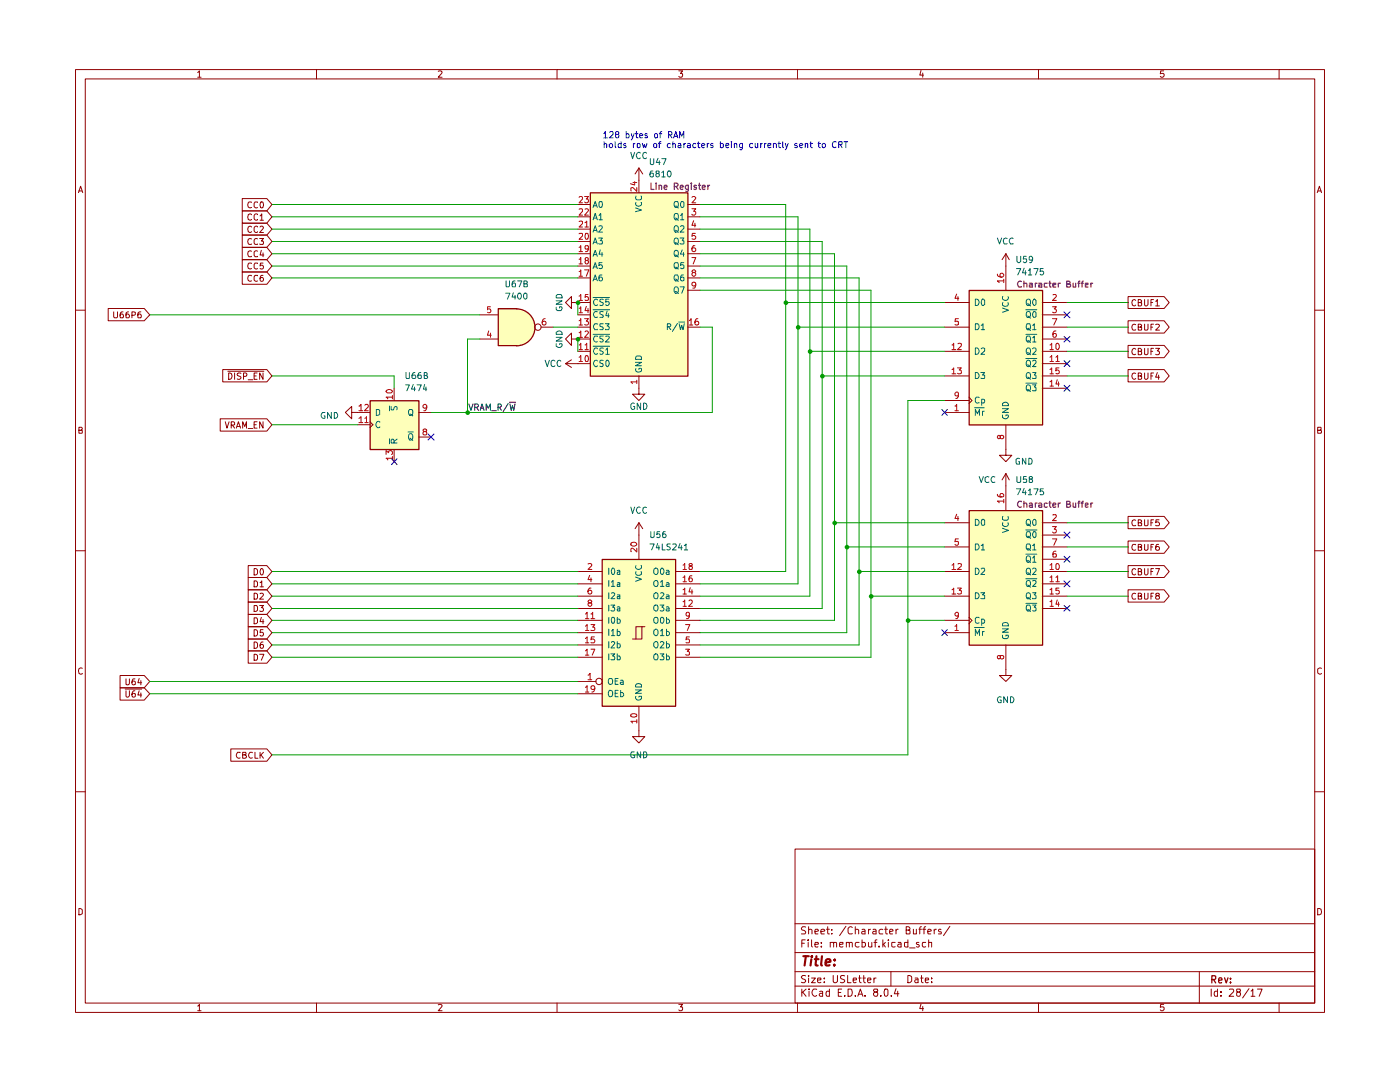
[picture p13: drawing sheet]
<svg xmlns="http://www.w3.org/2000/svg" width="279mm" height="216mm" viewBox="0 0 279 216" stroke-linecap="round" stroke-linejoin="round" font-family="sans-serif">
<g fill="none" stroke="#900000" stroke-width=".2">
<path d="M15.1 13.9h249.2v188.1h-249.2zM17 15.7h245.4v184.5h-245.4zM39.5 14.5l.3-.4v1.3M39.5 15.4h.6M63.2 13.9v1.8M87.5 14.2l.5-.1 .2 .3-.7 1h.7M111.2 13.9v1.8M135.5 14.1h.7l-.4 .5h.3v.7l-.5 .1-.1-.2M159.2 13.9v1.8M183.8 14.1l-.2 .9h.7M184.1 14.6v.8M207.3 13.9v1.8"/>
<path d="M232.2 14.1h-.6v.6l.6-.1 .1 .2v.4l-.2 .2h-.4l-.1-.2M255.3 13.9v1.8M15.7 38.4l.4-1.2 .4 1.2M15.7 38.1h.6M262.9 38.4l.4-1.2 .4 1.2M263.1 38.1h.6M15.1 61.9h1.9M262.4 61.9h1.9M15.7 85.9h.5l.2-.3-.1-.3h-.6v1.1h.6l.1-.5h-.2M263 85.9l.6-.1v-.5h-.6v1.1h.7v-.4v-.1h-.3M15.1 109.9h1.9M262.4 109.9h1.9"/>
<path d="M16.4 133.3a.58 .58 0 0 0-.8 .6 .58 .58 0 0 0 .8 .6v-.1M263.7 133.3h-.3l-.4 .2 .1 .9 .3 .1 .3-.1M15.1 158h1.9M262.4 158h1.9M158.7 169.4h103.7v30.8h-103.7zM15.7 181.3l.6 .1 .1 .2v.7l-.4 .2h-.3zM158.7 196.8h103.7M158.7 193.9h103.7M158.7 190.1h103.7M158.7 184.3h103.7M160 197.4v1.4M160 188.2h.5"/>
<path d="M160.2 198l.7 .8M160.7 187.5h-.7v1.5M160.8 194.7l-.6-.1-.3 .3a.74 .74 0 0 0 .8 .6l.1 .3-.3 .3-.6-.1M160.8 185l-.6-.1-.2 .2v.4l.5 .2 .3 .4-.2 .3h-.7M160.9 197.4l-.9 .7M161.3 187.5v.2M161.3 188v1M161.4 194.6v.2M161.4 185.6l.2-.2 .5 .2v.8M161.4 184.9v1.5M161.4 195.2v.9M161.5 197.4h.1"/>
<path d="M161.5 197.8v1M162 195.2h.7l-.7 .9h.7M162 187.5v1.3l.1 .2M162.6 188.5l.7-.1-.1-.4h-.5l-.1 .2v.6l.2 .2 .4-.1M162.6 185.9l.7-.1-.1-.4h-.4l-.2 .2v.6l.1 .2h.5M163 197.4h-.6a.79 .79 0 0 0-.3 .8 .79 .79 0 0 0 .6 .6l.3-.2M163.2 195.6l.6-.1v-.3h-.6v.1v.7h.6M163.6 197.9h.6v.9M163.8 185.9l.8-.1-.1-.3-.4-.1-.3 .2 .1 .8h.6M163.9 188.8v.2M163.9 188v.2M164.2 198.1l-.6 .2-.1 .2 .2 .3 .5-.1"/>
<path d="M164.5 195.9v.2M164.5 195.2v.1M164.9 185.4h.6M165.2 184.9v1.3l.1 .2h.2M165.5 197.9l-.4-.1-.3 .3 .1 .6h.6M165.5 197.4v1.4M165.7 188.1l.6-.1 .1 1M165.7 188v1M166 186.3v.1M166 185.5v.1M166.3 194.6l.1 1.4a.52 .52 0 0 0 .7-.2v-1.2M166.4 188.2v-.2h.5l.1 1"/>
<path d="M167.3 198h.5M167.6 188.5l.6-.1v-.4h-.6v.2v.7h.6M168 197.4h-.7v1.4h.7M168.6 198.6v.2M168.6 194.7h-.8a.57 .57 0 0 0 .1 .6 .57 .57 0 0 0 .6 .2l.1 .3a.6 .6 0 0 1-.9 .2M168.8 184.8l-1.2 1.9M168.9 188.1l.5-.1 .1 1M168.9 188v1M169.2 194.6v1.5h.6M169.2 197.4h.6a.94 .94 0 0 1-.1 1.4h-.5zM169.5 188.2l.1-.2h.4l.1 1M170.1 185.1l-.4-.2-.5 .4 .1 .9 .2 .2 .6-.1"/>
<path d="M170.3 195.6l.6-.1v-.3h-.6v.1v.7h.6M170.7 198.6v.2M170.7 185.6l.2-.2 .5 .2v.8M170.7 184.9v1.5M171.2 198.8l.5-1.4 .5 1.4M171.4 195.2h.5M171.4 198.4h.6M171.4 188h-.5l-.2 .3v.4a.52 .52 0 0 0 .7 .2M171.5 194.6v1.2l.4 .3M172 188h.6l.1 .3v.4l-.2 .3-.5-.1M172 185.5l.5-.1 .1 .2v.8h-.6v-.4l.6-.2M172 187.5v1.5"/>
<path d="M172.2 195.2h.5M172.4 194.6v1.2l.2 .3h.1M172.6 198.6v.2M173.1 195.6l.7-.1-.1-.3h-.5l-.1 .1 .1 .7h.5M173.3 188v.8l.3 .2 .4-.2M173.3 185.4v1M173.7 185.4l-.4 .3M174 188v1M174.2 185.5l.5-.1 .1 .2v.8h-.6v-.4l.6-.2M174.4 195.2v.9M174.4 188h.6M174.7 198l-.4-.3 .2-.3h.6l.1 .3-.3 .3a.45 .45 0 0 0-.5 .1 .45 .45 0 0 0 0 .5l.1 .1a.44 .44 0 0 0 .6-.1 .44 .44 0 0 0-.2-.6"/>
<path d="M174.8 195.2h-.2l-.2 .2M175 187.5l-.3 .1v1.4M175.4 188.8v.2M175.8 198.6v.2M176.2 185.5a.52 .52 0 0 0-.8 .2v.4l.2 .3h.6M176.2 187.5v1.5M176.3 188.4l.4 .6M176.5 197.4h.5l.2 .2v.9l-.3 .3a.99 .99 0 0 1-.4-1.4zM176.5 185.4h.6M176.7 188l-.5 .6M176.8 184.9v1.3l.1 .2h.2M177.3 187.5v.2"/>
<path d="M177.3 188v1M177.5 185.9l.7-.1-.1-.3-.4-.1-.2 .2 .1 .8h.5M177.8 193.9v2.9M177.9 198.6v.2M178.6 188l-.6 .1v.7l.2 .2 .4-.1M178.8 197.3l-.3 1h.9M178.8 185.4v1M179.2 197.8v1M179.2 188h.5l.1 1M179.2 185.4l-.4 .3M179.8 188.4h-.4l-.2 .2v.2l.2 .2 .4-.1M180.8 185.6h.6l.2-.3-.1-.2-.2-.2h-.5v1.5h.7l.1-.6-.3-.2"/>
<path d="M181.2 194.6h.3l.4 .4v.7l-.4 .4h-.3zM181.2 188l-.7 .1v.7l.3 .2 .4-.1M181.2 187.5v1.5M181.5 189.1h1.1M182.3 185.4v1l.6-.1M182.6 195.2h.5l.1 .9M182.9 185.4v1M183.2 195.5h-.5l-.2 .2 .2 .4 .5-.1M183.4 188h-.4l-.1 .3 .4 .2 .2 .3-.2 .2-.4-.1M183.4 185.4h.5M183.7 195.2h.5M183.9 194.6v1.2l.3 .3"/>
<path d="M183.9 184.9h-.2l-.1 .3v1.2M184.1 185.4h.6M184.7 195.6l.6-.1v-.3h-.6v.1v.7h.6M184.7 188h-.6v.3v.6h.6M184.7 184.9h-.1l-.2 .3v1.2M185.2 185.9l.6-.1v-.3l-.5-.1-.1 .2 .1 .8h.5M185.3 188.1l.6-.1v1M185.3 187.5v1.5M185.9 195.9v.2M185.9 195.2v.1M186.4 185.4v1M186.9 185.4l-.5 .3"/>
<path d="M187.8 185.5l-.3-.1-.2 .2 .2 .3h.3v.5h-.5M189.6 184.8l-1.3 1.9M239.4 193.9v6.3M241.7 197.4v1.4M243 197.9l-.4-.1-.3 .3 .1 .6h.6M243 197.4v1.4M243.7 198.6v.2M243.7 197.9v.1M245.4 197.4h.6l.2 .4-.9 1h.9M247.1 198l-.3-.2v-.4h.7v.5l-.7 .2 .1 .6a.44 .44 0 0 0 .6-.1 .44 .44 0 0 0-.2-.6M249.3 197.3l-1.3 1.8M249.7 197.8l.3-.4v1.4"/>
<path d="M249.7 198.8h.7M251 197.4h.9l-.6 1.4M263 181.3a.65 .65 0 0 1 .7 .6 .65 .65 0 0 1-.7 .6zM39.5 200.7l.3-.3v1.3M39.5 201.7h.6M63.2 200.2v1.8M87.5 200.5l.5-.1 .2 .3-.7 1h.7M111.2 200.2v1.8M135.5 200.4h.7l-.4 .5h.3v.7l-.5 .1-.1-.2M159.2 200.2v1.8M183.8 200.3l-.2 1h.7M184.1 200.8v.9"/>
<path d="M207.3 200.2v1.8M232.2 200.4h-.6v.6l.6-.1 .1 .2v.3l-.2 .3h-.4l-.1-.2M255.3 200.2v1.8"/>
</g>
<path d="M241.9 195.5l.6-.1 .1-.6-.7-.1v1.4M242.2 195.5l.4 .6M243.2 195.6l.7-.1-.2-.4-.4 .1-.1 .7 .2 .2 .4-.1M244.4 195.1l.3 1 .4-1M245.6 196v.1M245.6 195.2v.2" fill="none" stroke="#900000" stroke-width=".25"/>
<path d="M160.3 190.8h1.1M160.8 190.8l-.2 1.9M161.9 191.4l-.1 1.3M162 190.8v.2M162.6 191.4h.8M162.9 190.8l-.1 1.8 .4 .1M164 190.8l-.1 1.6 .1 .3M164.8 192.1l.9-.2v-.4a.6 .6 0 0 0-.9 .1v1h.8M166.5 192.5v.2M166.6 191.5v.1" fill="none" stroke="#900000" stroke-width=".42"/>
<g fill="#feffba">
<path d="M193.4 57.9h14.6v26.9h-14.6z"/>
<path d="M193.4 101.9h14.6v26.8h-14.6z"/>
<path d="M120.1 111.6h14.7v29.3h-14.7z"/>
<path d="M117.8 38.4h19.4v36.6h-19.4z"/>
<path d="M73.8 79.9h9.8v9.8h-9.8z"/>
<path d="M103.1 61.6a3.7 3.7 0 0 1 3.6 3.7 3.7 3.7 0 0 1-3.6 3.7z"/>
<path d="M99.4 61.6h3.7v7.3h-3.7z"/>
</g>
<path d="M117.8 38.5h19.5v36.6h-19.5zM193.4 58h14.7v26.8h-14.7zM73.9 80h9.7v9.7h-9.7zM103.1 61.6a3.7 3.7 0 0 1 3.7 3.7 3.7 3.7 0 0 1-3.7 3.7M103.2 61.6h-3.8v7.4h3.8M120.2 111.6h14.6v29.3h-14.6zM193.4 101.9h14.7v26.8h-14.7z" fill="none" stroke="#900000" stroke-width=".25"/>
<g fill="none" stroke="#900000" stroke-width=".2">
<path d="M48.3 39.6h5l1 1.2-1 1.3h-5zM127.5 33.5v4.9M127.5 33.5l-.8 1.2M127.5 33.5l.8 1.2M48.3 51.8h5l1 1.3-1 1.2h-5zM48.3 54.3h5l1 1.2-1 1.2h-5zM48.3 46.9h5l1 1.3-1 1.2h-5zM48.3 42.1h5l1 1.2-1 1.2h-5zM48.3 44.5h5l1 1.2-1 1.2h-5zM48.3 49.4h5l1 1.2-1 1.2h-5zM50.2 52.6l-.5-.1a.61 .61 0 0 0-.3 .8 .61 .61 0 0 0 .8 .3M50.2 55l-.5-.1a.61 .61 0 0 0-.3 .8 .61 .61 0 0 0 .8 .3"/>
<path d="M50.2 47.7l-.2-.1a.67 .67 0 0 0-.6 .5 .67 .67 0 0 0 .3 .7l.5-.1M50.2 42.8l-.2-.1a.65 .65 0 0 0-.6 .6 .65 .65 0 0 0 .6 .6l.2-.1M50.2 45.3l-.2-.2a.65 .65 0 0 0-.6 .7 .65 .65 0 0 0 .6 .6l.2-.2M50.2 50.1l-.2-.1a.67 .67 0 0 0-.6 .5 .67 .67 0 0 0 .3 .7l.5-.1M50.2 40.4l-.5-.1a.61 .61 0 0 0-.3 .8 .61 .61 0 0 0 .8 .3M51.4 52.6l-.5-.1-.2 .2v.7a.45 .45 0 0 0 .7 .2M51.4 55l-.5-.1-.2 .3v.7a.45 .45 0 0 0 .7 .1M51.4 47.7l-.3-.1-.4 .3v.6l.2 .3 .5-.1M51.4 42.8l-.3-.1-.4 .3 .1 .8 .3 .1 .3-.1M51.4 45.3l-.3-.2-.4 .4 .1 .7 .3 .2 .3-.2M51.4 50.1a.45 .45 0 0 0-.7 .2v.7l.2 .2 .5-.1M51.4 40.4l-.5-.1-.2 .3v.6a.45 .45 0 0 0 .7 .2"/>
<path d="M51.8 47.6h.8l-.4 .5h.3v.7l-.7-.1M51.9 43.1l.3-.4v1.2M51.9 45.3l.4-.2 .3 .4-.8 .9h.8M51.9 43.9h.7M52 40.4l.4-.1a.86 .86 0 0 1-.1 1.2l-.3-.1zM52.2 50l-.3 .9h.8M52.5 52.5h-.5l-.1 .6 .2-.2 .4 .1v.6h-.6M52.5 54.9l-.4 .1-.2 .9a.35 .35 0 0 0 .3 .2 .35 .35 0 0 0 .4-.2v-.3a.35 .35 0 0 0-.4-.2 .35 .35 0 0 0-.3 .2M52.5 50.5v.7M115.3 55.5h2.5M115.3 53.1h2.5M115.3 50.6h2.5"/>
<path d="M115.3 40.8h2.5M115.3 48.2h2.5M115.3 45.7h2.5M115.3 43.3h2.5M137.2 55.5h2.5M137.2 53.1h2.5M137.2 50.6h2.5M137.2 40.8h2.5M137.2 48.2h2.5M137.2 45.7h2.5M137.2 43.3h2.5M137.2 57.9h2.5"/>
<path d="M200.7 50.6v7.3M200.7 50.6l-.7 1.2M200.7 50.6l.7 1.2M225.1 59.2h7.2l1 1.2-1 1.2h-7.2zM226.7 59.9l-.3-.1a.65 .65 0 0 0-.5 .6 .65 .65 0 0 0 .5 .6l.3-.1M228.4 59.8v1.1l.2 .1h.3l.2-.2v-1M230.2 59.8h-.5v1.2M21.6 61.6h7.2l1.1 1.2-1.1 1.2h-7.2zM22.7 62.2v1l.2 .2h.4l.2-.2v-1M24.6 62.2l-.5 .1-.1 .4v.7h.6v-.7h-.4l-.2 .2M25.7 62.2l-.6 .3v.8l.6 .1 .1-.2v-.3l-.2-.2h-.3l-.2 .2M26.3 62.9l.6-.1 .1-.5-.7-.1v1.2"/>
<path d="M28.1 62.2h-.2l-.4 .3v.8l.6 .1v-.7h-.4l-.2 .2M44.4 73.7h8.9l1 1.3-1 1.2h-8.9zM45.5 74.1h7.2M45.6 74.4a.64 .64 0 0 1 .7 .7 .64 .64 0 0 1-.7 .6zM46.8 74.4v1.3M48.1 74.5h-.7v.4l.5 .2 .2 .3-.3 .3-.5-.1M48.6 75.1l.6-.1v-.5l-.6-.1v1.3M49.5 75.8h1M50.7 75h.4M51.3 74.4h-.6v1.3h.6M52.5 74.4v1.3l-.7-1.3v1.3M78.7 77.5v2.4"/>
<path d="M95.8 62.8h3.6M95.8 67.6h3.6M107.9 65.3h2.5M112.9 72.6h4.9M112.9 72.6l1.1 .7M114 60.4v-1.2l-1.1 1.2 1.1 1.2v-1.2h3.8M114 67.6v-1.1l-1.1 1.1 1.1 1.3v-1.3h3.8M114 71.8l-1.1 .8M115.3 70.1h2.5M115.3 62.8h2.5M115.3 65.3h2.5M127.5 75v3.7h1.2l-1.2 1.2-1.3-1.2h1.3"/>
<path d="M137.2 65.3h2.5M188.5 70.1h4.9M188.5 75h4.9M188.5 60.4h4.9M188.5 65.3h4.9M188.5 79.9h4.9M193.4 79.2l.6 .7-.6 .6M208 70.1h4.9M208 72.6h4.9M208 75h4.9M208 77.5h4.9M208 60.4h4.9"/>
<path d="M208 62.8h4.9M208 65.3h4.9M208 67.6h4.9M225.1 68.9h7.2l1 1.2-1 1.3h-7.2zM225.1 73.7h7.2l1 1.3-1 1.2h-7.2zM225.1 64h7.2l1 1.3-1 1.2h-7.2zM226.7 69.7l-.1-.1a.54 .54 0 0 0-.6 .2 .54 .54 0 0 0 0 .6v.2l.3 .2 .4-.1M226.7 74.5l-.3-.1a.6 .6 0 0 0-.5 .7 .6 .6 0 0 0 .7 .5l.1-.1M226.7 64.8l-.3-.1a.67 .67 0 0 0-.5 .5 .67 .67 0 0 0 .2 .7l.6-.1M227.2 60.4l.6-.1v-.3l-.2-.2h-.4v1.2h.5l.1-.1v-.4l-.2-.1M227.2 70.1h.5l.1-.3-.2-.3h-.4v1.3h.5l.1-.1v-.4l-.2-.2M227.2 75l.6-.1v-.4l-.6-.1v1.3h.5l.1-.2v-.4l-.2-.1"/>
<path d="M227.2 65.3h.4l.2-.3v-.2l-.6-.1v1.2h.6v-.5l-.2-.1M228.4 69.5v1.2l.2 .1h.3l.2-.3v-1M228.4 74.4v1.1l.2 .2h.3l.2-.3v-1M228.4 64.7l.1 1.2 .5-.1 .1-1.1M229.7 70.1h.3M229.7 75h.3M229.7 60.4h.3M229.7 65.3h.3M230.2 69.5h-.5v1.3M230.2 74.4h-.5v1.3M230.2 64.7h-.5v1.2M230.6 60.1h.2l.2-.3v1.2"/>
<path d="M230.6 69.5h.8l-.4 .5 .3 .1 .1 .2-.1 .4h-.7M230.6 64.8l.5-.1 .3 .2-.8 1h.8M230.6 61h.8M231 74.3l-.4 1h.8M231.2 74.8v.9M43.9 83.6h9.4l1 1.2-1 1.2h-9.4zM45 84.2l.3 1.2 .4-1.2M46.1 84.8h.7v-.5l-.2-.1h-.5v1.2M46.4 84.8l.4 .6M47.2 85.4l.4-1.2 .4 1.2M47.3 85.1h.6M48.4 85.4v-1.2l.5 .9 .3-.9v1.2"/>
<path d="M49.5 85.5h1M50.7 84.8h.4M51.3 84.2h-.6v1.2h.6M52.5 84.2v1.2l-.7-1.2v1.2M70.2 82.3v-1.2l-1.3 1.2 1.3 1.3v-1.3h3.6M71.4 84.8h2.4M73.8 84.2l.6 .6-.6 .5M78.7 89.7v2.4M83.6 82.3h2.4M83.6 87.2h2.4M188.5 82.3h4.9M200.7 84.8v6h1.2l-1.2 1.3-1.2-1.3h1.2"/>
<path d="M200.7 94.5v7.4M200.7 94.5l-.7 1.3M200.7 94.5l.7 1.3M49.5 112.9h3.8l1 1.1-1 1.2h-3.8zM49.5 115.2h3.8l1 1.3-1 1.2h-3.8zM49.5 117.7h3.8l1 1.3-1 1.1h-3.8zM50.7 113.5h.5l.2 .3v.6l-.3 .3h-.4zM50.7 115.9l.5 .1 .2 .2v.6l-.2 .3h-.5zM50.7 118.4h.4l.3 .2v.7l-.2 .2h-.5zM51.9 116.2l.3-.3v1.2M51.9 118.4h.4l.3 .3-.8 .8h.8M51.9 117.1h.7"/>
<path d="M52.2 113.5a.68 .68 0 0 1 .4 .6 .68 .68 0 0 1-.4 .6l-.3-.5 .1-.6zM115.3 114h4.8M115.3 119h4.8M115.3 116.5h4.8M127.5 104.3v7.3M127.5 104.3l-.8 1.2M127.5 104.3l.8 1.2M134.8 114h4.9M134.8 119h4.9M134.8 116.5h4.9M188.5 104.3h4.9M188.5 109.1h4.9"/>
<path d="M188.5 114h4.9M188.5 119h4.9M208 104.3h4.9M208 109.1h4.9M208 114h4.9M208 119h4.9M208 116.5h4.9M208 106.8h4.9M208 111.6h4.9M225.1 103h7.2l1 1.3-1 1.2h-7.2zM225.1 107.9h7.2l1 1.2-1 1.3h-7.2zM225.1 112.9h7.2l1 1.1-1 1.2h-7.2z"/>
<path d="M225.1 117.7h7.2l1 1.3-1 1.1h-7.2zM226.7 103.8l-.3-.1a.67 .67 0 0 0-.5 .5 .67 .67 0 0 0 .2 .7l.6-.1M226.7 108.7l-.6-.1a.61 .61 0 0 0-.2 .8 .61 .61 0 0 0 .8 .3M226.7 113.6l-.3-.1a.65 .65 0 0 0-.5 .6 .65 .65 0 0 0 .5 .6l.3-.1M226.7 118.4h-.3a.67 .67 0 0 0-.5 .5 .67 .67 0 0 0 .2 .6h.6M227.2 104.3h.4l.2-.2v-.3l-.6-.1v1.2h.6v-.5l-.2-.1M227.2 109.1h.5l.1-.3-.1-.2h-.5v1.2h.5l.1-.1v-.4l-.2-.2M227.2 114h.6v-.3l-.2-.2h-.4v1.2h.5l.1-.1v-.5l-.2-.1M227.2 119h.4l.2-.3v-.3h-.6v1.1h.6v-.5h-.2M228.4 103.7l.1 1.2h.4l.2-.2v-1M228.4 108.6v1.1l.2 .1h.3l.2-.2v-1M228.4 113.5v1.1l.2 .1h.3l.2-.2v-1"/>
<path d="M228.4 118.4l.1 1.1h.4l.2-.1v-1M229.7 104.3h.3M229.7 109.1h.3M229.7 114h.3M229.7 119h.3M230.2 103.7h-.5v1.2M230.2 108.6h-.5v1.2M230.2 113.5h-.5v1.2M230.2 118.4h-.5v1.1M230.6 113.5h.8l-.5 1.2M230.9 118.9l-.3-.3 .3-.2h.4v.4a.48 .48 0 0 0-.5 .2 .48 .48 0 0 0 0 .5h.4l.2-.1v-.3l-.3-.2M231.2 108.6h-.3l-.2 .3v.8a.42 .42 0 0 0 .6 0 .42 .42 0 0 0 0-.6h-.4l-.3 .2"/>
<path d="M231.3 103.7h-.6l-.1 .6 .2-.2h.3l.3 .3v.3l-.2 .2-.6-.1M24 134.8h4.8l1.1 1.2-1.1 1.2h-4.8zM24 137.2h4.8l1.1 1.2-1.1 1.3h-4.8zM25 137.5h3.3M25.1 135.5v1.1l.2 .1h.3l.2-.3v-.9M25.1 137.8v1.1l.2 .2h.3l.2-.2v-1.1M26.9 135.5l-.4 .1-.2 .8a.42 .42 0 0 0 .7 .2l-.1-.6-.3-.1-.3 .2M26.9 137.8a.72 .72 0 0 0-.6 .6 .72 .72 0 0 0 .3 .7l.4-.2-.1-.5a.36 .36 0 0 0-.6 .2M27.8 135.4l-.3 .8h.8M27.8 137.8l-.3 .9h.8M28.1 135.8v.9M28.1 138.3v.8"/>
<path d="M49.5 129.9h3.8l1 1.2-1 1.2h-3.8zM49.5 127.5h3.8l1 1.2-1 1.2h-3.8zM49.5 120.1h3.8l1 1.3-1 1.2h-3.8zM49.5 122.6h3.8l1 1.2-1 1.3h-3.8zM49.5 125.1h3.8l1 1.1-1 1.3h-3.8zM50.7 130.6h.4l.3 .2v.7l-.2 .2h-.5zM50.7 128.1h.4l.3 .3v.6l-.3 .4h-.4zM50.7 120.8h.5l.2 .3v.7l-.3 .2h-.4zM50.7 123.3h.5l.2 .2v.7l-.3 .3h-.4zM50.7 125.6l.5 .1 .2 .3v.6l-.3 .3h-.4zM51.8 130.6h.9l-.5 1.1M51.8 120.8h.8l-.4 .4 .3 .1v.6h-.7"/>
<path d="M52.2 123.2l-.3 .8h.8M52.5 128.1h-.3a.93 .93 0 0 0-.2 1.2h.5l.1-.5-.1-.2h-.5l-.1 .2M52.5 125.6h-.5l-.1 .6h.6v.6l-.4 .1-.2-.2M52.5 123.6v.9M115.3 126.2h4.8M115.3 121.4h4.8M115.3 123.8h4.8M115.3 136h3.7M115.3 128.7h4.8M115.3 131.1h4.8M115.3 138.4h4.8M128.1 125.1h-1.2v2.4"/>
<path d="M128.7 125.1h-.6v2.4h-1.9M134.8 126.2h4.9M134.8 121.4h4.9M134.8 123.8h4.9M134.8 128.7h4.9M134.8 131.1h4.9M188.5 126.2h4.9M188.5 123.8h4.9M193.4 123.2l.6 .6-.6 .7M200.7 128.7v6.1h1.2l-1.2 1.2-1.2-1.2h1.2M208 121.4h4.9M46.1 149.4h7.2l1 1.2-1 1.3h-7.2z"/>
<path d="M47.9 150.2l-.5-.1a.61 .61 0 0 0-.2 .8 .61 .61 0 0 0 .7 .3M48.4 150.6h.6v-.5h-.6v1.2h.5l.2-.1 .1-.3-.3-.3M50.4 150.2l-.5-.1a.61 .61 0 0 0-.3 .8 .61 .61 0 0 0 .8 .3M50.9 150.1v1.2h.6M51.9 150.1v1.2M52.1 150.6l.5 .7M52.6 150.1l-.7 .7M127.5 140.9v6.1h1.2l-1.2 1.3-1.3-1.3h1.3"/>
<circle cx="107.4" cy="65.3" r=".64"/>
<circle cx="119.5" cy="136" r=".64"/>
</g>
<g fill="none" stroke="#006665" stroke-width=".2">
<path d="M126.9 39.1v.1a.46 .46 0 0 0 .2 .7h.7l.2-.2-.1-.6M118.4 56l.4-1.1 .4 1.1M118.4 53.6l.4-1.2 .4 1.2M118.4 51.1l.4-1.1 .4 1.1M118.4 48.7l.4-1.2 .4 1.2M118.4 46.3l.4-1.3 .4 1.3M118.4 43.9l.4-1.3 .4 1.3M118.4 41.4l.4-1.2 .4 1.2M118.4 59.4h3.3M118.4 55.7h.6M118.4 53.3h.6M118.4 50.8h.6"/>
<path d="M118.4 48.3h.6M118.4 46h.6M118.4 43.5h.6M118.4 41.1h.6M119.2 59.9l-.2-.2a.64 .64 0 0 0-.6 .6 .64 .64 0 0 0 .6 .7l.2-.2M119.5 47.5h.7l-.4 .5h.3l.1 .2-.1 .5-.6-.1M119.5 45.2l.5-.2 .2 .4-.7 .9h.7M119.5 43l.4-.4v1.3M119.5 40.4l.2-.2h.4a.86 .86 0 0 1-.1 1.2l-.4-.1-.1-.2zM119.5 43.9h.7M119.8 49.9l-.3 .8h.8M120.1 54.9h-.4l-.2 .2v.9h.6v-.6l-.4-.1-.2 .2"/>
<path d="M120.1 52.4h-.6v.6l.5-.2 .2 .3-.1 .4h-.6M120.1 50.4v.7M120.4 59.8l-.4-.1-.3 .2v.3l.6 .2 .1 .1-.1 .4h-.6M121.5 59.7h-.6v.6l.5-.1 .2 .2v.3l-.3 .3-.4-.2M126.8 41.5l1.2 .4-1.2 .3M126.9 40.4a.61 .61 0 0 0 .3 .8 .61 .61 0 0 0 .8-.3l-.1-.5M134.6 42.8l.2-.2a.46 .46 0 0 1 .6 .4v.4a.46 .46 0 0 1-.6 .5 .9 .9 0 0 1-.2-1.1zM134.6 45.2l.2-.2a.46 .46 0 0 1 .6 .5v.4a.46 .46 0 0 1-.6 .4 .9 .9 0 0 1-.2-1.1zM134.6 47.7l.2-.2a.46 .46 0 0 1 .6 .4l-.2 .8h-.4a.74 .74 0 0 1-.2-1zM134.6 50.1l.2-.1a.46 .46 0 0 1 .6 .4l-.2 .7h-.5l-.2-.4zM134.6 57.4l.2-.2a.46 .46 0 0 1 .6 .5v.4a.46 .46 0 0 1-.6 .4 .9 .9 0 0 1-.2-1.1zM134.7 40.2h.5a.77 .77 0 0 1-.2 1.2h-.2a.86 .86 0 0 1-.1-1.2z"/>
<path d="M134.7 52.4h.5a.77 .77 0 0 1-.2 1.2h-.2a.86 .86 0 0 1-.1-1.2zM134.7 54.9h.5a.77 .77 0 0 1-.2 1.1h-.2a.86 .86 0 0 1-.1-1.1zM134.8 41.1h.2l.4 .4M134.8 43.5l.6 .4M134.8 46l.6 .4M134.8 48.4l.6 .5M134.8 50.9l.6 .4M134.8 53.3h.2l.4 .4M134.8 55.7l.6 .4M134.8 58.2l.6 .4M135.7 47.5h.8l-.4 .5 .4 .1v.5h-.8M135.7 57.2h.9l-.5 1.3"/>
<path d="M135.8 43l.3-.4v1.3M135.8 45.2l.2-.2h.3l.2 .2v.4l-.8 .7h.8M135.8 43.9h.7M136 40.2h.3l.2 .2v.7l-.4 .3a.84 .84 0 0 1-.1-1.2zM136.1 49.9l-.3 .8h.8M136.4 54.9h-.4l-.2 .9 .3 .2h.4v-.6l-.4-.1-.3 .2M136.4 50.4v.7M136.5 52.4h-.6l-.1 .6 .2-.2h.3l.2 .2v.5h-.7M194.6 59.7a.65 .65 0 0 1 .8 .6 .65 .65 0 0 1-.8 .7zM196.1 59.7l.4 .2v.8l-.2 .3a.75 .75 0 0 1-.2-1.3zM200.2 59.2l-.1 .5a.61 .61 0 0 0 .7 .2 .61 .61 0 0 0 .4-.7M204.9 59.9l.2-.2 .4 .1a.77 .77 0 0 1-.2 1.2l-.3-.1a.92 .92 0 0 1-.1-1z"/>
<path d="M206.2 59.8l.3-.1 .3 .2v.8l-.3 .3a.71 .71 0 0 1-.3-1.2zM118.4 61.8h3.3M118.4 66.7h3.3M118.4 69.1h3.3M119.2 72.1l-.2-.2a.64 .64 0 0 0-.6 .6 .64 .64 0 0 0 .6 .7l.2-.2M119.2 69.6l-.2-.2a.6 .6 0 0 0-.5 .7 .6 .6 0 0 0 .7 .5v-.1M119.2 67.1h-.5a.61 .61 0 0 0-.2 .7 .61 .61 0 0 0 .7 .4M119.2 64.7l-.5-.1-.3 .5 .3 .7 .5-.1M119.2 62.2a.61 .61 0 0 0-.8 .3 .61 .61 0 0 0 .3 .8l.5-.1M120.4 72l-.4-.1-.3 .2v.3l.6 .2 .1 .2-.3 .4-.4-.1M120.4 69.5l-.4-.1-.3 .2v.3l.7 .5-.3 .3-.4-.1M120.4 67.1h-.7v.4l.7 .4-.3 .3h-.4"/>
<path d="M120.4 64.6h-.6v.5a.47 .47 0 0 1 .5 .2 .47 .47 0 0 1 0 .5h-.6M120.4 62.2h-.7v.4l.7 .4-.1 .3h-.6M120.8 64.6h.8l-.4 .4 .4 .3-.1 .4h-.7M120.9 69.8l.3-.4v1.3M120.9 67.1h.5l.2 .3-.8 .8h.8M120.9 70.7h.7M121.2 71.9a.68 .68 0 0 1 .4 .6 .68 .68 0 0 1-.4 .7l-.3-.3v-.8zM121.2 62.1l-.3 .9h.7M121.4 62.6v.7M126.8 72.3h1.2l-1.2 .7h1.2M126.9 73.6l-.1 .1a.66 .66 0 0 0 .5 .5 .66 .66 0 0 0 .7-.2l-.1-.5h-.4v.2M127.1 71h.7l.2 .2v.5h-1.2z"/>
<path d="M133.2 65.2h.5l.2-.2-.1-.3-.6-.1v1.2M133.4 65.2l.5 .6M135.2 64.5l-1 1.6M135.5 64.3h1.2M135.6 64.6l.2 1.2 .3-.9 .2 .9 .3-1.2M194.6 69.4a.65 .65 0 0 1 .8 .7 .65 .65 0 0 1-.8 .6zM194.6 74.3a.66 .66 0 0 1 .8 .4 .66 .66 0 0 1-.2 .8h-.6zM194.6 64.6h.6l.1 .3 .1 .4-.2 .5h-.6zM195.4 79.3l-.6-.1-.2 .3v.7a.52 .52 0 0 0 .8 .1M195.7 74.3h.8l-.4 .5 .4 .1v.5h-.8M195.8 69.6l.2-.2h.3l.2 .2v.4l-.8 .7h.8M195.8 64.9l.4-.3v1.2"/>
<path d="M195.8 65.8h.7M200.1 61.5l1.2 .4-1.2 .4M200.2 60.4l-.1 .5a.61 .61 0 0 0 .8 .2 .61 .61 0 0 0 .3-.7M204.7 71.5h2.2M204.7 76.5h2.2M204.7 61.8h2.2M204.7 66.7h2.2M204.9 72.1l.2-.2 .4 .1a.77 .77 0 0 1-.2 1.2l-.3-.1a.92 .92 0 0 1-.1-1zM204.9 77l.2-.2 .4 .1a.87 .87 0 0 1 0 1.1h-.5l-.2-.4zM204.9 74.5l.2-.2 .4 .1a.87 .87 0 0 1 0 1.1h-.5l-.2-.3zM204.9 62.3l.2-.2 .4 .1a.87 .87 0 0 1 0 1.1h-.5l-.2-.3zM205 69.5h.5a.77 .77 0 0 1-.2 1.2l-.3-.1a.87 .87 0 0 1 0-1.1z"/>
<path d="M205 67.1h.5a.77 .77 0 0 1-.2 1.1h-.3a.87 .87 0 0 1 0-1.1zM205 64.6h.5l.1 .2 .1 .6-.2 .4h-.5l-.1-.2-.1-.6zM205.1 70.4l.6 .4M205.1 72.8l.6 .4M205.1 77.7l.6 .4M205.1 75.3l.6 .4M205.1 60.6l.6 .4M205.1 63.1l.6 .4M205.1 68h.2l.4 .3M205.1 65.5h.2l.4 .5M206.1 69.6l.1-.2h.4l.2 .2v.4l-.7 .7h.7M206.1 72.1l.1-.2h.4l.2 .2v.3l-.7 .8h.7"/>
<path d="M206.1 76.8h.7l-.4 .4 .4 .2v.5h-.7M206.1 74.3h.7l-.4 .5 .4 .1v.5h-.7M206.1 67.4l.3-.3v1.1M206.1 64.9l.3-.3v1.2M206.1 65.8h.7M206.1 68.2h.7M206.2 62.2l.3-.1 .3 .3v.8l-.2 .1-.4-.1a.78 .78 0 0 1 0-1zM75.1 81.7h.5l.2 .3v.6l-.4 .3h-.3zM75.8 84.2l-.2-.1a.6 .6 0 0 0-.6 .7 .6 .6 0 0 0 .8 .5v-.1M77.7 81v1M77.7 87.5v1.1M78.1 81.1v.7h.4l.4-.7 .3 .3v.4"/>
<path d="M78.7 88.4l-.1-.7-.4-.1-.1 .2v.6h1.1M79.2 87.6l-.5 .5M81.4 86.2h1.1M81.6 86.7l.2-.2a.46 .46 0 0 1 .6 .5v.4a.46 .46 0 0 1-.6 .4 .9 .9 0 0 1-.2-1.1zM81.7 81.7h.5a.77 .77 0 0 1-.2 1.2h-.2a.86 .86 0 0 1-.1-1.2zM81.8 87.5l.6 .4M81.8 82.6l.6 .4M194.5 81.4h1.9M194.6 82.9v-1.2l.5 .8 .4-.8v1.2M195.9 80.3h.5l.1-.5-.2-.1h-.4v1.2M196.1 82v.9M196.4 82l-.3 .3"/>
<path d="M200.1 82.8v.5a.61 .61 0 0 0 .7 .2 .61 .61 0 0 0 .4-.7h-.5v.2M200.1 81.5h1.2l-1.2 .8h1.2M200.1 80.5a.66 .66 0 0 1 .7-.2 .66 .66 0 0 1 .5 .6h-1.2zM121.5 113.4v1.2M121.5 115.8v1.2M121.5 118.3v1.2M122 116.2l.3-.4v1.2M122 118.4l.4-.1 .3 .3-.8 .9h.8M122 117h.7M122.1 113.5l.2-.1a.68 .68 0 0 1 .4 .6 .68 .68 0 0 1-.4 .6l-.3-.5zM123.2 113.9h.5v.7M123.2 116.3h.5v.7h-.5v-.3l.5-.2"/>
<path d="M123.2 118.7h.5v.8h-.5v-.5h.5M123.7 114l-.5 .2v.4h.5M126.8 115.1l1.2 .5-1.2 .4M126.9 114l-.1 .3a.67 .67 0 0 0 .5 .5 .67 .67 0 0 0 .7-.2l-.1-.6M126.9 112.9a.61 .61 0 0 0 .3 .7 .61 .61 0 0 0 .8-.2l-.1-.5M130.6 118.4l.5-.1a.86 .86 0 0 1 0 1.2h-.4a.82 .82 0 0 1-.1-1.1zM130.6 116l.5-.2a.86 .86 0 0 1 0 1.2h-.4a.74 .74 0 0 1-.1-1zM130.6 113.5l.5-.1a.86 .86 0 0 1 0 1.2h-.4a.74 .74 0 0 1-.1-1.1zM131.8 118.4l.4-.1 .3 .3-.8 .9h.8M131.8 116.2l.4-.4v1.2M131.8 117h.7M132.1 113.4a.68 .68 0 0 1 .4 .6 .68 .68 0 0 1-.4 .6l-.3-.2v-.8z"/>
<path d="M133 118.7h.4l.1 .2v.6h-.5v-.5h.5M133 116.3l.3-.1 .2 .2v.6h-.5l-.1-.2 .6-.3M133 113.9l.3-.1 .2 .2v.6M133.5 114l-.6 .3 .2 .3h.4M194.6 113.4a.65 .65 0 0 1 .8 .6 .65 .65 0 0 1-.8 .6zM194.6 118.3a.66 .66 0 0 1 .8 .4 .66 .66 0 0 1-.2 .8h-.6zM194.6 103.6a.66 .66 0 0 1 .8 .4 .66 .66 0 0 1-.2 .8h-.6zM194.6 108.5h.6a.66 .66 0 0 1 .2 .8 .66 .66 0 0 1-.8 .4zM195.7 118.3h.8l-.4 .4 .4 .2v.5h-.8M195.8 113.5l.2-.1h.3l.2 .1v.4l-.8 .7h.8M195.8 108.9l.4-.4v1.2M195.8 109.7h.7"/>
<path d="M195.9 103.7l.4-.1 .2 .3v.7l-.2 .2-.4-.1zM200.1 105.4l1.2 .4-1.2 .5M200.2 104.3l-.1 .5a.61 .61 0 0 0 .8 .3 .61 .61 0 0 0 .3-.8M200.2 103l-.1 .6 .2 .2h.7a.52 .52 0 0 0 .2-.8M204.7 115.5h2.2M204.7 105.7h2.2M204.7 110.6h2.2M204.9 113.5l.2-.1 .4 .1a.77 .77 0 0 1-.2 1.1h-.3a.92 .92 0 0 1-.1-1.1zM204.9 116l.2-.2 .4 .1a.87 .87 0 0 1 0 1.1h-.5l-.2-.3zM204.9 103.8l.2-.2 .4 .1a.87 .87 0 0 1 0 1.1h-.5l-.2-.3zM205 118.4l.3-.1 .3 .1 .1 .6-.2 .5h-.5l-.1-.2-.1-.6zM205 106.1h.5l.2 .4-.1 .6-.3 .2-.3-.1-.2-.4z"/>
<path d="M205 111h.5a.77 .77 0 0 1-.2 1.2l-.3-.1a.87 .87 0 0 1 0-1.1zM205 108.5h.5a.77 .77 0 0 1-.2 1.2l-.3-.1a.87 .87 0 0 1 0-1.1zM205.1 114.3l.6 .4M205.1 116.8l.6 .4M205.1 119.2l.6 .4M205.1 104.6l.6 .4M205.1 107h.2l.4 .4M205.1 111.8l.6 .5M205.1 109.5h.2l.4 .3M206.1 113.5l.1-.1h.4l.2 .1v.4l-.7 .7h.7M206.1 115.9h.7v.4l-.7 .7h.7M206.1 118.3h.7l-.4 .4 .4 .2v.5h-.7"/>
<path d="M206.1 111.3l.3-.4v1.3M206.1 108.9l.3-.4v1.2M206.1 109.7h.7M206.1 112.2h.7M206.2 103.7l.3-.1 .3 .3v.7l-.2 .2-.4-.1a.78 .78 0 0 1 0-1zM206.2 106.1a.34 .34 0 0 1 .6 .2v.7l-.4 .3a.77 .77 0 0 1-.2-1.2zM121.5 120.7v1.2M121.5 123.2v1.2M121.5 125.6v1.2M121.5 128v1.3M121.5 130.5v1.2M121.6 135.4h.5a.77 .77 0 0 1-.2 1.2h-.2a.86 .86 0 0 1-.1-1.2z"/>
<path d="M121.7 137.8a.46 .46 0 0 1 .6 .4v.4a.46 .46 0 0 1-.6 .4 .86 .86 0 0 1 0-1.2zM121.9 130.5h.8l-.4 .4 .3 .1 .1 .1-.1 .6-.7-.1M121.9 120.7h.8l-.4 .5h.3v.6h-.7M122 125.9l.3-.3v1.2M122 128.2l.4-.2 .3 .4-.8 .9h.8M122 126.8h.7M122.1 123.3l.4-.1a.91 .91 0 0 1-.1 1.2l-.3-.1zM122.8 135.9h.4M122.8 138.3h.4M123.2 123.6h.5l.1 .5a.36 .36 0 0 1-.6 .2M123.2 126.1l.3-.1 .3 .2-.1 .5h-.5M123.2 128.5a.36 .36 0 0 1 .6 .2l-.1 .5h-.5"/>
<path d="M123.2 130.5v1.2h.5v-.8h-.5M123.2 121.2h.5v.7M123.2 123.2v1.2M123.2 125.6v1.2M123.2 128v1.3M123.4 135.4h-.6v1.2h.6M123.4 137.8h-.6v1.2h.6M123.7 121.4l-.5 .1v.3h.5M123.9 135.8l.3-.1 .2 .2v.7M123.9 138.3l.3-.1 .3 .2v.4l-.3 .2-.3-.1M123.9 137.8v1.2M124.4 136.1h-.5l-.1 .2 .2 .3 .4-.1"/>
<path d="M126.8 137.7h1.2l-1.2 .6h1.2M126.9 138.9a.61 .61 0 0 0 .3 .8 .61 .61 0 0 0 .8-.3v-.5h-.5v.2M127 136.5h.8l.2 .2v.4h-1.2zM130.6 130.6l.5-.1a.86 .86 0 0 1 0 1.2h-.4a.74 .74 0 0 1-.1-1.1zM130.6 128.2l.5-.2a.86 .86 0 0 1 0 1.3h-.3a.79 .79 0 0 1-.2-1.1zM130.6 125.7l.5-.1a.86 .86 0 0 1 0 1.2l-.4-.1a.74 .74 0 0 1-.1-1zM131.7 120.7h.8l-.4 .5 .4 .2-.1 .4h-.7M131.7 130.5h.8l-.4 .4 .4 .2v.4l-.2 .2-.6-.1M131.8 128.2l.4-.2 .3 .4-.8 .9h.8M131.8 125.9l.4-.3v1.2M131.8 123.4l.2-.2a.6 .6 0 0 1 .6 .5 .6 .6 0 0 1-.4 .7l-.4-.3zM131.8 126.8h.7"/>
<path d="M133 121.2h.4l.1 .7M133 130.5v1.2h.4l.2-.2-.1-.5-.5-.1M133 128.5l.3-.1 .3 .3v.3l-.3 .3-.3-.1M133 126.1l.3-.1 .3 .2v.4l-.3 .2-.3-.1M133 123.6l.3-.1 .3 .3-.1 .5h-.5M133 123.2v1.2M133 125.6v1.2M133 128v1.3M133.5 121.4l-.5 .1-.1 .2 .2 .2 .4-.1M194.5 125.2h1.9M194.6 126.8v-1.2l.5 .9 .4-.9v1.2M195.4 123.3l-.6-.1-.2 .2 .1 .8 .3 .2 .4-.1"/>
<path d="M195.9 123.6l.4-.1 .2 .3-.1 .5h-.5M195.9 123.5v1.3M196.1 126v.8M196.4 126l-.3 .2M200.1 126.7v.6l.2 .1h.7a.45 .45 0 0 0 .2-.7h-.5v.2M200.1 125.5h1.2l-1.2 .7h1.2M200.1 124.5a.66 .66 0 0 1 .7-.3 .66 .66 0 0 1 .5 .7h-1.2zM204.7 120.4h2.2M205 120.7h.5a.77 .77 0 0 1-.2 1.2l-.3-.1a.87 .87 0 0 1 0-1.1zM205.1 121.7h.2l.4 .3M206.1 120.7h.7l-.4 .5 .4 .1v.5h-.7"/>
<circle cx="130.9" cy="121.3" r=".57"/>
<circle cx="130.9" cy="123.8" r=".57"/>
</g>
<g fill="none" stroke="#b90000" stroke-width=".2">
<path d="M115.6 39.4l.1-.2h.4l.1 .2v.3l-.6 .8h.6M116.7 39.2h.7l-.4 .5h.3v.7l-.5 .1-.1-.2M126.3 36.4h.8M126.7 36.2v.7l-.9-.2M127.1 37.4v.8l-.9-.8-.3 .1 .1 .6M138.1 39.4l.5-.2 .3 .3-.8 1h.8M115.6 59.1l.3-.3v1.1M115.6 54.2h.1l.2-.4v1.3M115.6 51.7h.1l.2-.3v1.3M115.6 49.4l.3-.4v1.2M115.6 46.7h.6v.4l-.6 .7h.6M115.6 44.2h.6v.4l-.6 .7h.6"/>
<path d="M115.6 41.7h.6v.5l-.6 .7h.6M115.6 59.9h.6M115.6 55.1h.6M115.6 52.7h.6M115.6 50.2h.6M116.7 53.8h.8l-.5 1.3M116.8 44.4l.3-.3v1.2M116.8 41.7h.4l.2 .3-.7 .9h.7M116.8 45.3h.6M116.9 46.6h.4a.86 .86 0 0 1-.1 1.2h-.2a.86 .86 0 0 1-.1-1.2zM117 52l-.2-.1a.31 .31 0 0 1 .1-.4 .31 .31 0 0 1 .4 .1v.3l-.5 .1v.2v.2l.2 .3 .3-.1 .1-.2-.1-.4h-.1M117.3 58.8h-.5v.6l.1-.2 .4 .1v.6h-.5"/>
<path d="M117.4 49.5l-.1 .2h-.5v-.7h.5l.1 .2-.1 .9-.5 .1M138.1 41.7h.8l-.5 .5 .5 .1v.4l-.3 .2h-.3l-.2-.1M138.1 51.4h.8l-.6 1.3M138.3 54.4l-.2-.2 .2-.4h.3l.3 .3-.2 .3h-.4l-.2 .2v.3l.2 .2h.3l.3-.2v-.3l-.3-.2M138.4 44l-.3 1h.8M138.7 49a.55 .55 0 0 0-.6 .5l.1 .6a.42 .42 0 0 0 .5 0 .42 .42 0 0 0 .1-.6l-.5-.1-.2 .3M138.7 44.5v.8M138.8 46.6h-.6l-.1 .6 .5-.2 .3 .2-.1 .5h-.7M138.9 56.8l-.1 .2a.42 .42 0 0 1-.6-.1 .42 .42 0 0 1 0-.5l.4-.1 .3 .3-.2 .8-.4 .1M190.9 58.7l-.3 .8h.7M191.2 59.2v.7M199.1 54.7l.1 .4a.82 .82 0 0 0 1.1-.1v-.2l-.2-.3h-.3l-.2 .3v.2l.2 .3"/>
<path d="M200.3 56h-1.2l.3 .4M200.3 55.7v.7M210.1 58.8h.5l.2 .3-.7 .8h.7M77.1 77.9a.75 .75 0 0 1 1.2 .2l-.2 .3h-.8l-.3-.3zM78.3 79.2h-1.3l.4 .4M78.3 78.9v.7M97.5 66l-.2 .9h.7M97.9 61.2h-.6v.6l.4-.2 .3 .3-.1 .4h-.6M97.9 66.5v.8M108.8 63.6a.72 .72 0 0 0-.6 .5 .72 .72 0 0 0 .3 .8l.4-.1a.42 .42 0 0 0-.1-.6 .42 .42 0 0 0-.5 0l-.1 .1M115.6 71.3l.3-.3v1.1M115.6 68.8h.1l.2-.3v1.3"/>
<path d="M115.6 66.4h.1l.2-.4v1.3M115.6 64l.3-.4v1.3M115.6 61.6l.3-.4v1.2M115.6 69.8h.6M115.6 72.1h.6M115.6 67.3h.6M115.6 64.9h.6M115.6 62.4h.6M116.7 63.6h.7l-.4 .5 .3 .1v.6h-.6M116.8 68.8l.3-.3v1.3M116.8 66.2l.4-.2 .2 .4-.7 .9h.7M116.8 69.8h.6"/>
<path d="M116.8 71h.4a.86 .86 0 0 1 .1 1.1h-.5zM117 61.1l-.2 .9h.7M117.3 61.6v.8M127.1 76.2h-1.2l.3 .3M127.1 75.9v.6M137.6 64l.3-.4v1.3M137.6 64.9h.7M139.3 63.6a.72 .72 0 0 0-.6 .5 .72 .72 0 0 0 .2 .8l.5-.1a.42 .42 0 0 0-.1-.6 .42 .42 0 0 0-.5 0l-.1 .1M190 68.8h.2l.1-.3v1.3M190 73.7l.3-.3v1.2M190 69.8h.8M190 74.6h.8"/>
<path d="M191.1 73.4h.8l-.5 .4 .5 .2v.5h-.8M191.2 68.6h.7v.4l-.8 .8h.8M191.3 63.6h-.6l-.1 .6h.7v.6h-.7M191.3 78.8l-.1 .2h-.4l-.2-.2v-.3l.2-.3 .5 .2v.8l-.2 .2-.3 .1M209.5 68.8l.4-.3v1.3M209.5 71.3l.4-.3v1.1M209.5 76.2l.4-.3v1.1M209.5 73.7l.4-.3v1.2M209.5 69.8h.7M209.5 72.1h.7M209.5 74.6h.7M209.5 77h.7"/>
<path d="M210.1 61.2h.7l-.4 .4 .3 .1 .1 .2-.1 .4h-.6M210.1 63.6h.8l-.6 1.3M210.7 71.3l.4-.3v1.1M210.7 66l-.4 .1-.2 .3v.7l.2 .2 .4-.1v-.7h-.5l-.1 .3M210.7 72.1h.7M210.8 68.6l.2-.1a.68 .68 0 0 1 .4 .6 .68 .68 0 0 1-.4 .7l-.3-.3zM211 75.8l-.3 .8h.7M211.2 76.2v.8M211.3 73.4h-.6v.6l.5-.2 .2 .3-.1 .4h-.6M71.6 83.5l.5-.4v1.2M71.6 81h.2l.3-.3v1.3M71.6 82h.8"/>
<path d="M71.6 84.3h.8M72.8 83.5l.4-.4v1.2M72.8 80.9l.2-.2h.3l.2 .2v.3l-.8 .8h.8M72.8 84.3h.7M77 90.7v-.8l.6 .4v-.3l.5-.1 .2 .3v.3l-.2 .2M78.3 91.4h-1.3l.4 .4M78.3 91.1v.7M84.7 86.1l-.3-.2 .3-.3 .4 .1v.3a.48 .48 0 0 0-.5 .2 .48 .48 0 0 0 0 .6h.4l.2-.2v-.2l-.3-.3M85.2 81.2l-.3 .2h-.4l-.1-.5 .3-.2h.2a.72 .72 0 0 1 .3 .7 .72 .72 0 0 1-.6 .6M190.6 81h.2l.1-.3v1.3M190.6 82h.7M199.1 98.6v.4l.3 .1h.8l.1-.4-.2-.2-.5 .1v.1v.4h.2"/>
<path d="M199.6 87.1v-.1l.5-.1 .1 .1 .1 .3-.1 .2h-.4h-.2v-.5a.31 .31 0 0 0-.5 0 .31 .31 0 0 0 .1 .5h.2l.2-.2M200.3 100h-1.2l.3 .3M200.3 99.7v.6M117.3 112.5l.6-.1 .2 .3-.8 .9h.8M117.7 114.8l-.4 .9h.8M117.9 117.3a.55 .55 0 0 0-.6 .6l.1 .5a.42 .42 0 0 0 .6 0 .42 .42 0 0 0 0-.5l-.4-.1-.3 .2M117.9 115.3v.8M125.9 108.4h.1a.66 .66 0 0 1 1.1 .2 .67 .67 0 0 1-1.2 0zM127.1 109.4v.8l-.9-.8-.3 .2 .1 .5M136.3 117.7l.4-.4v1.2M136.3 115.2l.4-.3v1.2M136.3 112.8l.4-.4v1.2"/>
<path d="M136.3 113.6h.7M136.3 116.1h.7M136.3 118.5h.7M137.5 119.9l.4-.2 .3 .4-.8 .9h.8M137.8 117.3l-.3 .8h.8M137.8 112.9l-.3-.2a.35 .35 0 0 1 .3-.3 .35 .35 0 0 1 .4 .3l-.1 .2-.5 .1v.6h.5l.1-.1v-.3l-.3-.3M138.1 114.9l-.4 .1-.2 .8a.35 .35 0 0 0 .3 .3 .35 .35 0 0 0 .4-.3v-.2l-.3-.3-.3 .1-.1 .2M138.1 117.7v.8M190 112.8l.3-.4v1.2M190 117.7l.3-.4v1.2M190 113.6h.8M190 118.5h.8"/>
<path d="M190.9 102.6l-.3 .9h.7M191.1 117.3h.8l-.5 .5 .5 .1v.5h-.8M191.2 112.5h.7v.4l-.8 .7h.8M191.2 103v.9M191.3 107.5h-.6l-.1 .6 .6-.1 .1 .6-.2 .2h-.3l-.2-.2M209.5 112.8l.4-.4v1.2M209.5 115.2l.4-.3v1.2M209.5 117.7l.4-.4v1.2M209.5 113.6h.7M209.5 116.1h.7M209.5 118.5h.7M210.1 105.1h.7l-.4 .5 .3 .1 .1 .1-.1 .5h-.5l-.1-.1"/>
<path d="M210.1 107.5h.8l-.6 1.3M210.1 102.8l.6-.1 .1 .3-.7 .9h.7M210.7 115.2l.4-.3v1.2M210.7 110l-.4 .1-.2 .2v.8l.6 .1v-.7h-.5l-.1 .2M210.7 116.1h.7M210.8 112.5l.3-.1a.84 .84 0 0 1 .1 1.2h-.3l-.2-.1zM211 119.7l-.3 .9h.7M211.3 117.3h-.6v.6l.5-.1 .2 .2-.1 .4h-.6M116.8 122.5l.4-.3v1.2M116.8 125l.4-.4v1.2M116.8 127.4l.4-.3v1.2M116.8 129.9l.4-.4v1.2"/>
<path d="M116.8 137.2l.4-.4v1.3M116.8 125.8h.7M116.8 123.4h.7M116.8 128.3h.7M116.8 130.7h.7M116.8 138.1h.7M117.3 134.7h.2l.3-.3v1.2M117.3 135.6h.8M117.6 120.3l-.3-.3 .3-.3h.3l.2 .4-.8 .4v.2l.3 .3h.3l.2-.3v-.2l-.2-.2M117.9 122.5h.2l.2-.3v1.2M117.9 124.6h.8l-.4 .5 .4 .2v.3l-.2 .2-.6-.1M117.9 129.5h.8l-.5 1.2"/>
<path d="M117.9 123.4h.8M118.6 127.1h-.6l-.1 .6 .2-.2h.3l.3 .3-.1 .4h-.7M118.7 137.3l-.1 .2a.42 .42 0 0 1-.5 0 .42 .42 0 0 1-.1-.6l.4-.1a.72 .72 0 0 1 .3 .8 .72 .72 0 0 1-.6 .5M136.3 120.1h.2l.2-.4v1.3M136.3 121h.7M136.8 129.5h.8l-.4 .5 .4 .1v.5h-.8M136.8 124.6h.9l-.5 1.2M137.6 127.1h-.6l-.1 .6 .2-.2h.3l.2 .2v.5h-.7M137.6 122.7l-.2 .2h-.4v-.6l.4-.1 .2 .1v.8l-.2 .3h-.4M190.6 125l.3-.4v1.2M190.6 125.8h.7M191.3 122.7v.2h-.5h-.1l-.1-.5 .2-.2 .5 .1v.8l-.2 .3h-.3"/>
<path d="M199.6 131l.1-.2h.5l.1 .2v.2l-.2 .3-.5-.1v-.4l-.1-.2-.4 .2v.4l.2 .1 .3-.3M209.5 120.1l.4-.4v1.3M209.5 121h.7M211.2 120.1v.9M125.9 142.6a.86 .86 0 0 1 1.2 .1v.1a.78 .78 0 0 1-1.2 0zM127.1 143.9h-1.2l.3 .4M127.1 143.6v.7"/>
</g>
<path d="M93.6 80.6l.4 1.3 .4-1.3M94.7 81.3h.5l.3-.4-.3-.3h-.5v1.3M95.1 81.3l.4 .6M95.8 81.9l.4-1.3 .4 1.3M95.9 81.4h.6M97 81.9v-1.3l.5 .8 .4-.8v1.3M98.1 82h1M99.4 81.3h.4l.3-.4-.3-.3h-.4v1.3M99.7 81.3l.4 .6M101.4 80.5l-1 1.6M101.7 80.3h1.2M101.8 80.6l.2 1.3 .3-1 .2 1 .3-1.3" fill="none" stroke="#0f0f0f" stroke-width=".2"/>
<g fill="none" stroke="#009a00" stroke-width=".2">
<path d="M54.3 53.1h61M54.3 55.5h61M54.3 45.7h61M54.3 50.6h61M54.3 48.2h61M54.3 40.8h61M54.3 43.3h61M139.7 50.6h26.8v73.2h-26.8M139.7 45.7h21.9v73.3h-21.9M139.7 48.2h24.4v73.2h-24.4M139.7 40.8h17.1v73.2h-17.1M139.7 53.1h29.3v73.1h-29.3"/>
<path d="M139.7 55.5h31.7v73.2h-31.7M139.7 57.9h34.1v73.2h-34.1M139.7 43.3h19.6v73.2h-19.6M29.9 62.8h65.9M54.3 75h24.4v2.5M95.8 67.6h-2.5v14.7M110.4 65.3h4.9M115.3 60.4v2.4M115.3 67.6v2.5M139.7 65.3h2.5v17h-56.2M156.8 60.4h31.7M159.3 65.3h29.2"/>
<path d="M161.6 70.1h26.9M164.1 75h24.4M188.5 79.9h-7.3v70.7h-126.9M212.9 60.4h12.2M212.9 75h12.2M212.9 70.1h12.2M212.9 65.3h12.2M54.3 84.8h17.1M54.3 119h61M54.3 114h61M54.3 116.5h61M166.5 104.3h22"/>
<path d="M169 109.1h19.5M171.4 114h17.1M173.8 119h14.7M212.9 104.3h12.2M212.9 109.1h12.2M212.9 119h12.2M212.9 114h12.2M29.9 136h85.4M29.9 138.4h85.4M54.3 123.8h61M54.3 131.1h61M54.3 126.2h61"/>
<path d="M54.3 128.7h61M54.3 121.4h61M181.2 123.8h7.3"/>
</g>
<g fill="none" stroke="#1100ca" stroke-width=".2">
<path d="M120.5 26.7l.3-.5v1.3M120.5 27.5h.7M120.6 28.8l.1-.2 .4 .2v.7M120.6 28.3v1.2M121.7 26.4l.1-.2h.4l.1 .2v.4l-.7 .7h.7M121.8 28.6l.4 .1 .1 .2v.3l-.3 .3-.3-.1-.1-.2v-.3zM122.8 28.3v1l.1 .2M123.1 26.8l-.2-.1v-.4a.34 .34 0 0 1 .5 0 .34 .34 0 0 1 0 .5l-.5 .1v.4l.2 .2 .3-.1 .1-.1-.1-.5h-.1M124 28.7h-.6v.5a.36 .36 0 0 0 .6 .2M124 28.3v1.2M124.9 28.7l-.3-.1-.1 .3 .5 .4-.2 .2-.3-.1M125 26.8l.3-.1 .3 .2-.1 .5h-.5"/>
<path d="M125 26.2v1.3M126 26.7l.2 .8M126.4 28.6v.9M126.6 26.7l-.6 1.2M126.7 28.6l-.3 .3M126.8 26.7h.5M127 26.2v1.1l.3 .2M127.2 28.8l.1-.2 .4 .1v.7h-.5zM127.7 27.1l.6-.1-.2-.3-.4 .1v.6h.5M128.2 28.6l.2 .9 .2-.6 .3 .6 .2-.9M129.2 26.8l-.3-.1-.2 .1 .2 .3 .3 .1v.2h-.5M130.5 28.8l.1-.2 .5 .2v.6h-.6z"/>
<path d="M130.6 26.8l.2-.1 .4 .1v.5l-.1 .2-.5-.2zM131.4 28.6h.5M131.6 26.7h.5M131.9 28.3h-.2l-.1 .1v1.1M132.1 26.2l-.4 .2v1.1M133.4 26.9l.6-.1v-.5l-.6-.1v1.3M133.7 26.9l.4 .6M133.8 28.7h-.5l-.1 .5a.36 .36 0 0 0 .6 .2M134.3 28.8l.2-.2 .3 .2v.7M134.3 28.3v1.2M134.5 27.5l.4-1.3 .4 1.3M134.5 27.2h.6"/>
<path d="M135.4 28.7l.3-.1 .2 .2v.7M135.6 27.5v-1.3l.5 1 .4-1v1.3M135.9 29h-.5l-.1 .2 .2 .3 .4-.1M136.5 28.6v.9M136.8 28.6l-.3 .3M137.2 28.7l.4-.1 .2 .2v.7M137.8 29h-.6v.2l.1 .3 .5-.1M138.9 28.7l-.4-.1-.2 .3v.5h.6M139.2 28.6h.5M139.4 28.3v1l.3 .2M140 29h.6l-.1-.4-.5 .2v.5l.2 .2 .3-.1M141.1 28.6v.9"/>
<path d="M141.5 28.6l-.4 .3M142.3 28.7l-.3-.1-.2 .2 .1 .2 .4 .1v.3h-.5M143.8 28.7l.4-.1 .2 .2v.6h-.6M143.8 28.3v1.2M144.9 29h.6l-.2-.4-.4 .2v.5l.1 .2 .4-.1M146 28.3v.1M146 28.6v.9M146.6 28.8l.1-.2 .4 .2v.7M146.6 28.6v.9M148.2 28.6v1l-.3 .3-.2-.1M148.2 28.7l-.4-.1-.2 .3 .1 .5h.5M150.2 28.7l-.3-.1-.3 .3 .1 .5h.5"/>
<path d="M150.7 28.6v.7l.2 .2 .3-.1M151.2 28.6v.9M151.8 28.6v.9M152.1 28.6l-.3 .3M152.6 28.6v.9M152.9 28.6l-.3 .3M153.2 29h.6v-.3l-.4-.1-.2 .2v.5l.2 .2 .4-.1M154.3 28.8l.2-.2 .4 .2v.7M154.3 28.6v.9M155.3 28.6h.5M155.4 28.3v1l.4 .2M156.2 28.3v1.1l.2 .1"/>
<path d="M156.7 28.6l.3 .9M157.3 28.6l-.6 1.3M159.1 28.7l-.3-.1-.2 .3 .1 .1h.3l.2 .3-.2 .2-.4-.1M159.6 29h.6l-.2-.4-.4 .2v.5l.2 .2 .3-.1M160.7 28.8l.2-.2 .3 .1v.8M160.7 28.6v.9M161.6 28.6h.5M161.8 28.3v1l.3 .2M163.2 28.6h.5M163.4 28.3v1l.3 .2M164.2 28.7l.3-.1 .3 .3-.1 .5h-.5zM166.9 28.4l-.5-.1a.61 .61 0 0 0-.3 .8 .61 .61 0 0 0 .8 .3"/>
<path d="M167.4 28.9l.7-.1v-.4l-.7-.1v1.2M167.7 28.9l.4 .6M168.4 28.3h.8M168.8 28.3v1.2"/>
</g>
<g fill="none" stroke="#08008a" stroke-width=".2">
<path d="M212.3 76.9l1.2 1.2M212.3 67.1l1.2 1.1M212.3 72l1.2 1.2M212.3 62.2l1.2 1.2M213.5 76.9l-1.2 1.2M213.5 67.1l-1.2 1.1M213.5 72l-1.2 1.2M213.5 62.2l-1.2 1.2M78.1 91.5l1.1 1.2M79.2 91.5l-1.1 1.2M85.4 86.6l1.2 1.2M86.6 86.6l-1.2 1.2"/>
<path d="M188 81.7l1.1 1.2M189.1 81.7l-1.1 1.2M212.3 115.9l1.2 1.2M212.3 111l1.2 1.2M212.3 106.2l1.2 1.2M213.5 115.9l-1.2 1.2M213.5 111l-1.2 1.2M213.5 106.2l-1.2 1.2M188 125.6l1.1 1.2M189.1 125.6l-1.1 1.2M212.3 120.8l1.2 1.1M213.5 120.8l-1.2 1.1"/>
</g>
<g fill="#009a00">
<circle cx="169" cy="109.2" r=".47"/>
<circle cx="171.5" cy="114.1" r=".47"/>
<circle cx="115.4" cy="60.4" r=".47"/>
<circle cx="156.8" cy="60.4" r=".47"/>
<circle cx="159.3" cy="65.3" r=".47"/>
<circle cx="115.4" cy="67.7" r=".47"/>
<circle cx="181.2" cy="123.8" r=".47"/>
<circle cx="173.9" cy="119" r=".47"/>
<circle cx="166.6" cy="104.4" r=".47"/>
<circle cx="164.1" cy="75.1" r=".47"/>
<circle cx="161.7" cy="70.1" r=".47"/>
<circle cx="93.3" cy="82.3" r=".47"/>
</g>
<g fill="none" stroke="#910089" stroke-width=".25">
<path d="M129.9 36.5v1.3h.6M130.9 36.5v.2M130.9 37v.8M131.5 37h.4l.1 .1v.7M131.5 37v.8M132.5 37.4l.6-.1-.1-.3-.5 .1v.5l.2 .2 .4-.1M134.6 37.2h.5l.2-.4-.2-.3h-.5v1.3M134.9 37.2l.4 .6M135.8 37.4l.6-.1-.2-.3-.4 .1v.5l.1 .2 .4-.1M137.4 37v1.1l-.3 .1-.2-.1M137.4 37h-.4l-.2 .2v.3l.2 .3 .4-.1M138 36.5v.2"/>
<path d="M138 37v.8M139 37h-.4l-.1 .1 .1 .3 .4 .1v.2h-.5M139.4 37h.4M139.6 36.5v1.2l.2 .1M140.2 37.4l.6-.1-.2-.3-.4 .1v.5l.1 .2 .4-.1M141.3 37v.8M141.6 37l-.3 .2M203.8 56.2a.61 .61 0 0 0-.7 .3 .61 .61 0 0 0 .2 .8l.5-.1M204.3 56.6l.6-.1v.8M204.3 56.1v1.2M205.4 56.5h.6v.2v.6h-.6v-.4l.6-.1M206.6 56.5v.8"/>
<path d="M207 56.5h-.3l-.1 .2M207.3 56.5h.5l.1 .2v.6h-.6v-.4l.6-.1M209 56.5l-.6 .1v.6l.6 .1M209.3 56.5h.5M209.5 56.1v1l.3 .2M210.1 56.9l.6-.1v-.3h-.5l-.1 .2 .1 .6h.5M211.2 56.5v.8M211.6 56.5l-.4 .2M212.9 56.7h.4l.3-.3-.1-.2-.6-.1v1.2h.6l.2-.4-.4-.2M214.2 56.5v.8l.5-.1M214.7 56.5v.8M215.1 56.5h.4"/>
<path d="M215.5 56.1l-.2 .1v1.1M215.8 56.5h.4M216.2 56.1l-.3 .2v1M216.6 56.9l.5-.1v-.3h-.5v.8h.5M217.7 56.5v.8M218.1 56.5h-.3l-.1 .2M203.8 100.1l-.5-.1a.61 .61 0 0 0-.2 .8 .61 .61 0 0 0 .7 .3M204.3 100.5l.3-.1 .3 .1v.7M204.3 100v1.2M205.4 100.5h.6v.7M206 100.7l-.6 .1v.3h.6M206.6 100.4v.8"/>
<path d="M207 100.4h-.2l-.2 .2M207.3 100.5h.5l.1 .7M207.9 100.7l-.6 .1v.3h.6M209 100.5l-.3-.1-.3 .1v.6h.6M209.3 100.4h.5M209.5 100v1l.3 .2M210.1 100.8l.6-.1v-.2l-.4-.1-.2 .2v.4l.2 .2 .4-.1M211.2 100.4v.8M211.6 100.4l-.4 .2M212.9 100.6h.4l.3-.4-.2-.2h-.5v1.2h.5l.2-.1 .1-.3-.4-.2M214.2 100.4v.7h.5M214.7 100.4v.8"/>
<path d="M215.1 100.4h.4M215.5 100h-.2v1.2M215.8 100.4h.4M216.2 100l-.3 .2v1M216.6 100.8l.5-.1v-.2h-.5v.6h.5M217.7 100.4v.8M218.1 100.4h-.2l-.2 .2"/>
</g>
<g fill="none" stroke="#006665" stroke-width=".2">
<path d="M125.9 30.4l.3 1.3 .5-1.3M127.8 30.6l-.2-.2a.64 .64 0 0 0-.6 .6 .64 .64 0 0 0 .6 .7l.2-.2M129 30.6l-.2-.2a.65 .65 0 0 0-.5 .6 .65 .65 0 0 0 .5 .7l.2-.2M129.8 31.7l.1 1.1a.36 .36 0 0 0 .6-.2v-.9M130.3 34.1l-.4 .1-.2 .9 .3 .2 .4-.1v-.6l-.4-.1-.3 .3M131.1 34.6l-.2-.2 .1-.3h.5v.4l-.5 .1-.1 .5a.35 .35 0 0 0 .3 .2 .35 .35 0 0 0 .4-.2l-.1-.5h-.2M131.3 31.6l-.3 .8h.7M131.6 32.1v.8M132.1 34.5l.3-.4v1.2M132.1 31.7h.8l-.5 1.2M132.1 35.3h.7M133.3 34.1a.61 .61 0 0 1 .6 .5 .61 .61 0 0 1-.4 .7l-.3-.5z"/>
<path d="M100.9 58.5h.9l-.5 1.2M101 56l.1 1.2h.4l.2-.1v-1.1M102.4 58.4l-.2 .9h.8M102.8 56l-.4 .1-.2 1 .1 .1 .6-.1v-.5l-.2-.1h-.3l-.2 .2M102.8 58.9v.8M103.3 56h.8l-.5 1.2M103.5 58.5l.4 .1a.66 .66 0 0 1-.3 1.1 .84 .84 0 0 1-.1-1.2zM104.6 56.6h.4l.2-.2v-.3l-.6-.1v1.2h.6v-.5l-.2-.1M104.6 58.5h.4l.2 .2v.7l-.4 .3a.84 .84 0 0 1-.2-1.2zM111 59l.3-.2h.6l.3 .6h-1.2zM199.1 47.5l.4 1.2 .4-1.2M201 47.6l-.3-.1a.67 .67 0 0 0-.5 .5 .67 .67 0 0 0 .3 .7l.5-.1"/>
<path d="M202.2 47.6a.61 .61 0 0 0-.8 .3 .61 .61 0 0 0 .3 .8l.5-.1M202.9 53.6h.8l-.6 1.3M202.9 51.1v1.1l.3 .2h.3l.2-.2v-1.1M204.4 53.5l-.4 .9h.8M204.6 54v.9M204.8 51.1h-.5l-.1 .6 .6-.1v.7l-.4 .1-.2-.2M205.2 53.9h.2l.2-.3v1.3M205.2 54.9h.7M206.1 51.6l-.2 .3h-.4l-.1-.6 .4-.2 .3 .3-.2 .8-.4 .2M206.3 53.6h.9l-.5 1.3M208.2 53.6h-.6v.6l.5-.1 .2 .2v.3l-.3 .3-.4-.2M80.9 76.8h.8l-.5 1.2"/>
<path d="M81 74.3l.1 1.2 .6-.1v-1.1M82.5 76.7l-.4 .9h.8M82.7 77.2v.8M82.8 74.3a.55 .55 0 0 0-.6 .5v.6l.2 .1h.4l.2-.1v-.4l-.2-.2h-.4l-.2 .2M83.2 76.8h.9l-.5 1.2M84 74.3l-.4 .1a.94 .94 0 0 0 0 1.1l.5-.1v-.5l-.5-.1-.2 .2M84.7 74.9l.5-.1v-.4l-.5-.1v1.2h.5l.1-.3-.3-.3M84.8 76.7l-.3 .9h.7M85 77.2v.8M108.8 71.9l.4 1.3 .4-1.3M110.7 72.1l-.4-.2-.3 .3 .1 .8 .2 .2 .4-.2M111 61.3v.4l.3 .3 .7-.1 .2-.3-.1-.4h-.4v.3"/>
<path d="M111 60h1.2l-1.2 .7h1.2M111 68.6v.5a.61 .61 0 0 0 .8 .2 .61 .61 0 0 0 .3-.7h-.4v.1M111 67.3h1.2l-1.2 .8h1.2M111 66.3a.66 .66 0 0 1 .7-.2 .66 .66 0 0 1 .5 .6h-1.2zM111.9 72.1l-.2-.2a.65 .65 0 0 0-.5 .6 .65 .65 0 0 0 .5 .7l.2-.2M64.9 82.3h-.6a.61 .61 0 0 0-.2 .8 .61 .61 0 0 0 .8 .3v-.4h-.2M66.1 82.3v1.2l-.7-1.2v1.2M66.7 82.3h.4a.66 .66 0 0 1 .3 .7 .66 .66 0 0 1-.7 .5zM126.6 80.5l-.4-.1-.2 .2v.8a.37 .37 0 0 0 .3 .3 .37 .37 0 0 0 .4-.2v-.4h-.3M127.8 80.4v1.3l-.6-1.3v1.3M128.4 80.4a.64 .64 0 0 1 .7 .7 .64 .64 0 0 1-.7 .6zM195.4 95.1l.4 1.2 .5-1.2"/>
<path d="M197.4 95.2l-.4-.1-.4 .2v.7l.2 .3 .6-.1M198.5 95.2a.61 .61 0 0 0-.7 .3 .61 .61 0 0 0 .2 .8l.5-.1M202.9 97.5h.8l-.6 1.2M202.9 95.1v1l.2 .2h.4l.2-.2v-1M203.5 91.5a.45 .45 0 0 0-.7 .2v.7l.1 .2h.6v-.5h-.2M204.4 97.5l-.4 .8h.8M204.6 98v.7M204.7 91.4v1.2l-.7-1.2v1.2M204.8 95.1h-.5l-.1 .6 .6-.1v.7l-.6-.1M205.2 97.9l.4-.4v1.2M205.2 98.7h.7M205.3 91.4a.66 .66 0 0 1 .7 .5 .66 .66 0 0 1-.3 .7h-.4z"/>
<path d="M205.6 95.6l-.2-.1v-.3h.6v.3l-.6 .3 .1 .5h.4l.2-.2v-.3l-.3-.2M206.3 97.5h.9l-.5 1.2M208.2 97.5h-.6v.6l.4-.1 .3 .2v.4l-.2 .1-.5-.1M125.9 101.2l.3 1.2 .5-1.2M127.8 101.3l-.2-.1a.64 .64 0 0 0-.6 .6 .64 .64 0 0 0 .6 .6l.2-.1M129 101.3l-.2-.1a.6 .6 0 0 0-.5 .7 .6 .6 0 0 0 .6 .5l.1-.1M129.7 108.5h.9l-.6 1.2M129.9 106.1v1.1l.1 .1 .5-.1 .1-.2v-.9M131.2 108.5l-.2 .8h.7M131.5 108.9v.8M131.7 106.1h-.6v.6l.1-.2 .5 .1v.6h-.6M132.2 108.5v1.2h.6"/>
<path d="M132.8 106.1h-.4l-.2 .2v.9h.6l.1-.4-.2-.3h-.3l-.2 .3M133.8 108.5h-.6v.6l.5 .1 .1 .3-.3 .2-.4-.1M134.3 108.6l.6-.1 .1 .4-.8 .8h.8M135.7 108.5l-.3 .8h.7M136 108.9v.8M136.6 108.9l.3-.4v1.2M136.6 109.7h.6M199.8 139.1a.61 .61 0 0 0-.8 .3 .61 .61 0 0 0 .3 .8h.5v-.5h-.2M201.1 139v1.2l-.8-1.2v1.2M201.7 139a.66 .66 0 0 1 .6 .5 .66 .66 0 0 1-.2 .7h-.4zM126.6 150h-.5l-.2 .3v.7a.52 .52 0 0 0 .8 .1v-.4h-.3M127.8 150v1.2l-.6-1.2v1.2"/>
<path d="M128.4 150h.5a.66 .66 0 0 1 .2 .8 .66 .66 0 0 1-.7 .4z"/>
</g>
</svg>
